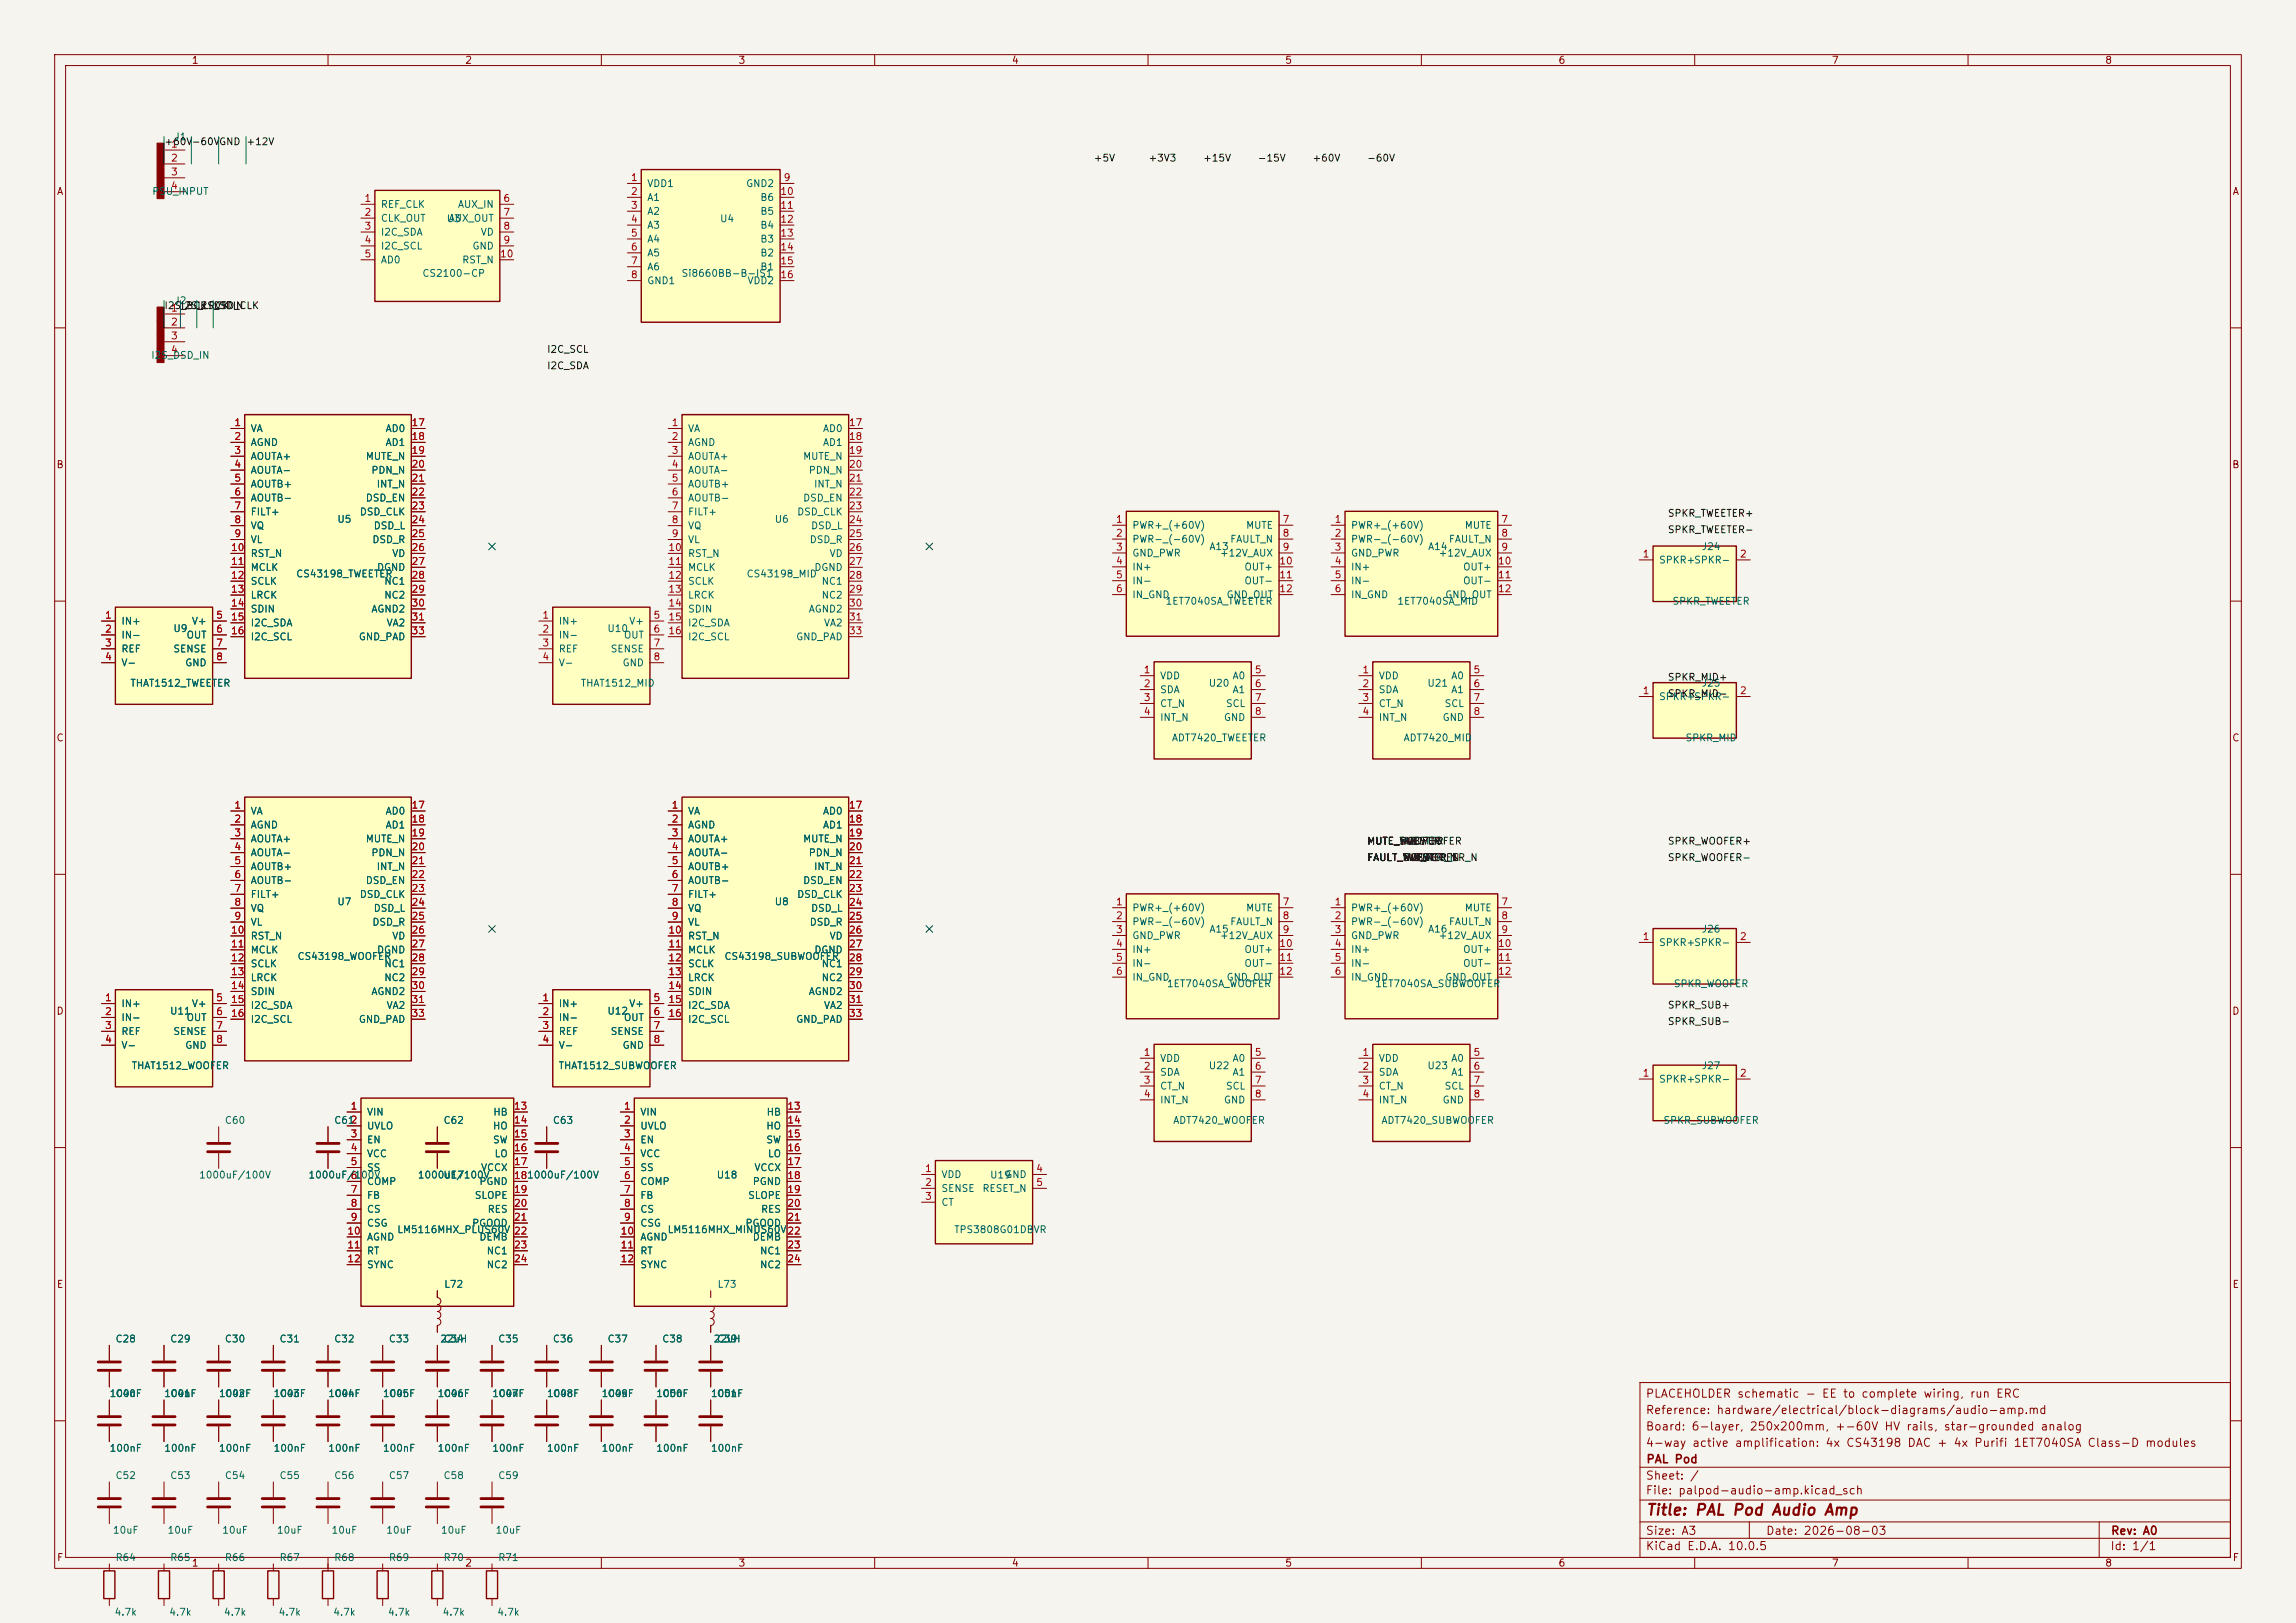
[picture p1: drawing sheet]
<svg xmlns="http://www.w3.org/2000/svg" width="420mm" height="297mm" viewBox="0 0 420 297" stroke-linecap="round" stroke-linejoin="round" font-family="sans-serif">
<defs><g id="words">
<text font-size="2" fill="#840000" x="301" y="277.8">Title: PAL Pod Audio Amp</text>
<g font-size="1.5" fill="#840000">
<text x="300.9" y="256.1">PLACEHOLDER schematic - EE to complete wiring, run ERC</text>
<text x="300.9" y="262.1">Board: 6-layer, 250x200mm, +-60V HV rails, star-grounded analog</text>
<text x="300.9" y="259.1">Reference: hardware/electrical/block-diagrams/audio-amp.md</text>
<text x="300.9" y="265.1">4-way active amplification: 4x CS43198 DAC + 4x Purifi 1ET7040SA Class-D modules</text>
<text x="301" y="268.1">PAL Pod</text>
<text x="300.9" y="273.8">File: palpod-audio-amp.kicad_sch</text>
<text x="300.9" y="271.1">Sheet: /</text>
<text x="300.9" y="281.2">Size: A3</text>
<text x="322.9" y="281.2">Date: 2026-08-03</text>
<text x="386" y="281.2">Rev: A0</text>
<text x="300.9" y="284">KiCad E.D.A. 10.0.5</text>
<text x="385.9" y="284">Id: 1/1</text>
</g>
<g font-size="1.3" fill="#840000">
<text x="35" y="12">1</text>
<text x="85" y="12">2</text>
<text x="135" y="12">3</text>
<text x="185" y="12">4</text>
<text x="235" y="12">5</text>
<text x="285" y="12">6</text>
<text x="335" y="12">7</text>
<text x="385" y="12">8</text>
<text x="10.3" y="36">A</text>
<text x="408.3" y="36">A</text>
<text x="10.2" y="86">B</text>
<text x="408.2" y="86">B</text>
<text x="10.2" y="136">C</text>
<text x="408.2" y="136">C</text>
<text x="10.2" y="186">D</text>
<text x="408.2" y="186">D</text>
<text x="10.3" y="236">E</text>
<text x="408.3" y="236">E</text>
<text x="10.3" y="286">F</text>
<text x="35" y="287">1</text>
<text x="85" y="287">2</text>
<text x="135" y="287">3</text>
<text x="185" y="287">4</text>
<text x="235" y="287">5</text>
<text x="285" y="287">6</text>
<text x="335" y="287">7</text>
<text x="385" y="287">8</text>
<text x="408.3" y="286">F</text>
</g>
<g font-size="1.3" fill="#0f0f0f">
<text x="30" y="26.9">+60V-60VGND</text>
<text x="45" y="26.9">+12V</text>
<text x="200" y="29.9">+5V</text>
<text x="210" y="29.9">+3V3</text>
<text x="220" y="29.9">+15V</text>
<text x="230" y="29.9">-15V</text>
<text x="240" y="29.9">+60V</text>
<text x="250" y="29.9">-60V</text>
<text x="30" y="56.9">I2S_BCK</text>
<text x="33" y="56.9">I2S_LRCK</text>
<text x="36" y="56.9">I2S_SDIN</text>
<text x="39" y="56.9">DSD_CLK</text>
<text x="100" y="64.9">I2C_SCL</text>
<text x="100" y="67.9">I2C_SDA</text>
<text x="305" y="94.9">SPKR_TWEETER+</text>
<text x="305" y="97.9">SPKR_TWEETER-</text>
<text x="305" y="124.9">SPKR_MID+</text>
<text x="305" y="127.9">SPKR_MID-</text>
<text x="250" y="154.9">MUTE_TWEETER</text>
<text x="250" y="154.9">MUTE_WOOFER</text>
<text x="250" y="154.9">MUTE_SUBWOOFER</text>
<text x="250" y="154.9">MUTE_MID</text>
<text x="305" y="154.9">SPKR_WOOFER+</text>
<text x="250" y="157.9">FAULT_MID_N</text>
<text x="250" y="157.9">FAULT_WOOFER_N</text>
<text x="250" y="157.9">FAULT_SUBWOOFER_N</text>
<text x="250" y="157.9">FAULT_TWEETER_N</text>
<text x="305" y="157.9">SPKR_WOOFER-</text>
<text x="305" y="184.9">SPKR_SUB+</text>
<text x="305" y="187.9">SPKR_SUB-</text>
</g>
<g font-size="1.3" fill="#a90000">
<text x="31.2" y="27.3">1</text>
<text x="31.2" y="29.9">2</text>
<text x="31.2" y="32.4">3</text>
<text x="31.2" y="34.9">4</text>
<text x="115.3" y="33.4">1</text>
<text x="115.3" y="36">2</text>
<text x="142.6" y="36">10</text>
<text x="143.2" y="33.4">9</text>
<text x="66.6" y="37.2">1</text>
<text x="66.6" y="39.8">2</text>
<text x="92" y="37.2">6</text>
<text x="92" y="39.8">7</text>
<text x="115.3" y="38.5">3</text>
<text x="115.3" y="41.1">4</text>
<text x="142.6" y="38.5">11</text>
<text x="142.6" y="41.1">12</text>
<text x="66.6" y="42.3">3</text>
<text x="66.6" y="44.9">4</text>
<text x="66.6" y="47.4">5</text>
<text x="91.4" y="47.4">10</text>
<text x="92" y="42.3">8</text>
<text x="92" y="44.9">9</text>
<text x="115.3" y="43.6">5</text>
<text x="115.3" y="46.1">6</text>
<text x="142.6" y="43.6">13</text>
<text x="142.6" y="46.1">14</text>
<text x="115.3" y="48.7">7</text>
<text x="115.3" y="51.2">8</text>
<text x="142.6" y="48.7">15</text>
<text x="142.6" y="51.2">16</text>
<text x="31.2" y="57.3">1</text>
<text x="31.2" y="59.9">2</text>
<text x="31.2" y="62.4">3</text>
<text x="31.2" y="64.9">4</text>
<text x="42.8" y="78.3">1</text>
<text x="42.8" y="80.8">2</text>
<text x="42.8" y="83.4">3</text>
<text x="75.2" y="78.3">17</text>
<text x="75.2" y="80.8">18</text>
<text x="75.2" y="83.4">19</text>
<text x="122.8" y="78.3">1</text>
<text x="122.8" y="80.8">2</text>
<text x="122.8" y="83.4">3</text>
<text x="155.2" y="78.3">17</text>
<text x="155.2" y="80.8">18</text>
<text x="155.2" y="83.4">19</text>
<text x="42.8" y="85.9">4</text>
<text x="42.8" y="88.4">5</text>
<text x="75.2" y="85.9">20</text>
<text x="75.2" y="88.4">21</text>
<text x="122.8" y="85.9">4</text>
<text x="122.8" y="88.4">5</text>
<text x="155.2" y="85.9">20</text>
<text x="155.2" y="88.4">21</text>
<text x="42.8" y="91">6</text>
<text x="42.8" y="93.5">7</text>
<text x="75.2" y="91">22</text>
<text x="75.2" y="93.5">23</text>
<text x="122.8" y="91">6</text>
<text x="122.8" y="93.5">7</text>
<text x="155.2" y="91">22</text>
<text x="155.2" y="93.5">23</text>
<text x="204" y="96">1</text>
<text x="234.5" y="96">7</text>
<text x="244" y="96">1</text>
<text x="274.5" y="96">7</text>
<text x="42.2" y="101.1">10</text>
<text x="42.8" y="96.1">8</text>
<text x="42.8" y="98.6">9</text>
<text x="75.2" y="96.1">24</text>
<text x="75.2" y="98.6">25</text>
<text x="75.2" y="101.1">26</text>
<text x="122.2" y="101.1">10</text>
<text x="122.8" y="96.1">8</text>
<text x="122.8" y="98.6">9</text>
<text x="155.2" y="96.1">24</text>
<text x="155.2" y="98.6">25</text>
<text x="155.2" y="101.1">26</text>
<text x="204" y="98.5">2</text>
<text x="204" y="101.1">3</text>
<text x="234.5" y="98.5">8</text>
<text x="234.5" y="101.1">9</text>
<text x="244" y="98.5">2</text>
<text x="244" y="101.1">3</text>
<text x="274.5" y="98.5">8</text>
<text x="274.5" y="101.1">9</text>
<text x="42.2" y="103.7">11</text>
<text x="42.2" y="106.2">12</text>
<text x="75.2" y="103.7">27</text>
<text x="75.2" y="106.2">28</text>
<text x="122.2" y="103.7">11</text>
<text x="122.2" y="106.2">12</text>
<text x="155.2" y="103.7">27</text>
<text x="155.2" y="106.2">28</text>
<text x="204" y="103.6">4</text>
<text x="204" y="106.1">5</text>
<text x="233.9" y="103.6">10</text>
<text x="233.9" y="106.1">11</text>
<text x="244" y="103.6">4</text>
<text x="244" y="106.1">5</text>
<text x="273.9" y="103.6">10</text>
<text x="273.9" y="106.1">11</text>
<text x="300.4" y="102.3">1</text>
<text x="318.2" y="102.3">2</text>
<text x="19.1" y="113.5">1</text>
<text x="39.4" y="113.5">5</text>
<text x="42.2" y="108.8">13</text>
<text x="42.2" y="111.3">14</text>
<text x="42.2" y="113.8">15</text>
<text x="75.2" y="108.8">29</text>
<text x="75.2" y="111.3">30</text>
<text x="75.2" y="113.8">31</text>
<text x="99.1" y="113.5">1</text>
<text x="119.4" y="113.5">5</text>
<text x="122.2" y="108.8">13</text>
<text x="122.2" y="111.3">14</text>
<text x="122.2" y="113.8">15</text>
<text x="155.2" y="108.8">29</text>
<text x="155.2" y="111.3">30</text>
<text x="155.2" y="113.8">31</text>
<text x="204" y="108.7">6</text>
<text x="233.9" y="108.7">12</text>
<text x="244" y="108.7">6</text>
<text x="273.9" y="108.7">12</text>
<text x="19.1" y="116.1">2</text>
<text x="19.1" y="118.6">3</text>
<text x="39.4" y="116.1">6</text>
<text x="39.4" y="118.6">7</text>
<text x="42.2" y="116.4">16</text>
<text x="75.2" y="116.4">33</text>
<text x="99.1" y="116.1">2</text>
<text x="99.1" y="118.6">3</text>
<text x="119.4" y="116.1">6</text>
<text x="119.4" y="118.6">7</text>
<text x="122.2" y="116.4">16</text>
<text x="155.2" y="116.4">33</text>
<text x="19.1" y="121.1">4</text>
<text x="39.4" y="121.1">8</text>
<text x="99.1" y="121.1">4</text>
<text x="119.4" y="121.1">8</text>
<text x="209.1" y="123.5">1</text>
<text x="229.4" y="123.5">5</text>
<text x="249.1" y="123.5">1</text>
<text x="269.4" y="123.5">5</text>
<text x="209.1" y="126.1">2</text>
<text x="209.1" y="128.6">3</text>
<text x="209.1" y="131.1">4</text>
<text x="229.4" y="126.1">6</text>
<text x="229.4" y="128.6">7</text>
<text x="229.4" y="131.1">8</text>
<text x="249.1" y="126.1">2</text>
<text x="249.1" y="128.6">3</text>
<text x="249.1" y="131.1">4</text>
<text x="269.4" y="126.1">6</text>
<text x="269.4" y="128.6">7</text>
<text x="269.4" y="131.1">8</text>
<text x="300.4" y="127.3">1</text>
<text x="318.2" y="127.3">2</text>
<text x="42.8" y="148.3">1</text>
<text x="75.2" y="148.3">17</text>
<text x="122.8" y="148.3">1</text>
<text x="155.2" y="148.3">17</text>
<text x="42.8" y="150.8">2</text>
<text x="42.8" y="153.4">3</text>
<text x="42.8" y="155.9">4</text>
<text x="75.2" y="150.8">18</text>
<text x="75.2" y="153.4">19</text>
<text x="75.2" y="155.9">20</text>
<text x="122.8" y="150.8">2</text>
<text x="122.8" y="153.4">3</text>
<text x="122.8" y="155.9">4</text>
<text x="155.2" y="150.8">18</text>
<text x="155.2" y="153.4">19</text>
<text x="155.2" y="155.9">20</text>
<text x="42.8" y="158.4">5</text>
<text x="42.8" y="161">6</text>
<text x="75.2" y="158.4">21</text>
<text x="75.2" y="161">22</text>
<text x="122.8" y="158.4">5</text>
<text x="122.8" y="161">6</text>
<text x="155.2" y="158.4">21</text>
<text x="155.2" y="161">22</text>
<text x="42.8" y="163.5">7</text>
<text x="42.8" y="166.1">8</text>
<text x="75.2" y="163.5">23</text>
<text x="75.2" y="166.1">24</text>
<text x="122.8" y="163.5">7</text>
<text x="122.8" y="166.1">8</text>
<text x="155.2" y="163.5">23</text>
<text x="155.2" y="166.1">24</text>
<text x="204" y="166">1</text>
<text x="234.5" y="166">7</text>
<text x="244" y="166">1</text>
<text x="274.5" y="166">7</text>
<text x="42.2" y="171.1">10</text>
<text x="42.2" y="173.7">11</text>
<text x="42.8" y="168.6">9</text>
<text x="75.2" y="168.6">25</text>
<text x="75.2" y="171.1">26</text>
<text x="75.2" y="173.7">27</text>
<text x="122.2" y="171.1">10</text>
<text x="122.2" y="173.7">11</text>
<text x="122.8" y="168.6">9</text>
<text x="155.2" y="168.6">25</text>
<text x="155.2" y="171.1">26</text>
<text x="155.2" y="173.7">27</text>
<text x="204" y="168.5">2</text>
<text x="204" y="171.1">3</text>
<text x="204" y="173.6">4</text>
<text x="233.9" y="173.6">10</text>
<text x="234.5" y="168.5">8</text>
<text x="234.5" y="171.1">9</text>
<text x="244" y="168.5">2</text>
<text x="244" y="171.1">3</text>
<text x="244" y="173.6">4</text>
<text x="273.9" y="173.6">10</text>
<text x="274.5" y="168.5">8</text>
<text x="274.5" y="171.1">9</text>
<text x="300.4" y="172.3">1</text>
<text x="318.2" y="172.3">2</text>
<text x="42.2" y="176.2">12</text>
<text x="42.2" y="178.8">13</text>
<text x="75.2" y="176.2">28</text>
<text x="75.2" y="178.8">29</text>
<text x="122.2" y="176.2">12</text>
<text x="122.2" y="178.8">13</text>
<text x="155.2" y="176.2">28</text>
<text x="155.2" y="178.8">29</text>
<text x="204" y="176.1">5</text>
<text x="204" y="178.7">6</text>
<text x="233.9" y="176.1">11</text>
<text x="233.9" y="178.7">12</text>
<text x="244" y="176.1">5</text>
<text x="244" y="178.7">6</text>
<text x="273.9" y="176.1">11</text>
<text x="273.9" y="178.7">12</text>
<text x="19.1" y="183.5">1</text>
<text x="39.4" y="183.5">5</text>
<text x="42.2" y="181.3">14</text>
<text x="42.2" y="183.8">15</text>
<text x="75.2" y="181.3">30</text>
<text x="75.2" y="183.8">31</text>
<text x="99.1" y="183.5">1</text>
<text x="119.4" y="183.5">5</text>
<text x="122.2" y="181.3">14</text>
<text x="122.2" y="183.8">15</text>
<text x="155.2" y="181.3">30</text>
<text x="155.2" y="183.8">31</text>
<text x="19.1" y="186.1">2</text>
<text x="19.1" y="188.6">3</text>
<text x="19.1" y="191.1">4</text>
<text x="39.4" y="186.1">6</text>
<text x="39.4" y="188.6">7</text>
<text x="39.4" y="191.1">8</text>
<text x="42.2" y="186.4">16</text>
<text x="75.2" y="186.4">33</text>
<text x="99.1" y="186.1">2</text>
<text x="99.1" y="188.6">3</text>
<text x="99.1" y="191.1">4</text>
<text x="119.4" y="186.1">6</text>
<text x="119.4" y="188.6">7</text>
<text x="119.4" y="191.1">8</text>
<text x="122.2" y="186.4">16</text>
<text x="155.2" y="186.4">33</text>
<text x="209.1" y="193.5">1</text>
<text x="209.1" y="196.1">2</text>
<text x="229.4" y="193.5">5</text>
<text x="229.4" y="196.1">6</text>
<text x="249.1" y="193.5">1</text>
<text x="249.1" y="196.1">2</text>
<text x="269.4" y="193.5">5</text>
<text x="269.4" y="196.1">6</text>
<text x="300.4" y="197.3">1</text>
<text x="318.2" y="197.3">2</text>
<text x="64" y="203.4">1</text>
<text x="93.9" y="203.4">13</text>
<text x="114" y="203.4">1</text>
<text x="143.9" y="203.4">13</text>
<text x="209.1" y="198.6">3</text>
<text x="209.1" y="201.1">4</text>
<text x="229.4" y="198.6">7</text>
<text x="229.4" y="201.1">8</text>
<text x="249.1" y="198.6">3</text>
<text x="249.1" y="201.1">4</text>
<text x="269.4" y="198.6">7</text>
<text x="269.4" y="201.1">8</text>
<text x="64" y="205.9">2</text>
<text x="64" y="208.4">3</text>
<text x="93.9" y="205.9">14</text>
<text x="93.9" y="208.4">15</text>
<text x="114" y="205.9">2</text>
<text x="114" y="208.4">3</text>
<text x="143.9" y="205.9">14</text>
<text x="143.9" y="208.4">15</text>
<text x="64" y="211">4</text>
<text x="64" y="213.5">5</text>
<text x="93.9" y="211">16</text>
<text x="93.9" y="213.5">17</text>
<text x="114" y="211">4</text>
<text x="114" y="213.5">5</text>
<text x="143.9" y="211">16</text>
<text x="143.9" y="213.5">17</text>
<text x="169.1" y="214.8">1</text>
<text x="189.4" y="214.8">4</text>
<text x="64" y="216.1">6</text>
<text x="64" y="218.6">7</text>
<text x="64" y="221.1">8</text>
<text x="93.9" y="216.1">181000uF/100V</text>
<text x="93.9" y="218.6">19</text>
<text x="93.9" y="221.1">20</text>
<text x="114" y="216.1">6</text>
<text x="114" y="218.6">7</text>
<text x="114" y="221.1">8</text>
<text x="143.9" y="216.1">18</text>
<text x="143.9" y="218.6">19</text>
<text x="143.9" y="221.1">20</text>
<text x="169.1" y="217.3">2</text>
<text x="169.1" y="219.9">3</text>
<text x="189.4" y="217.3">5</text>
<text x="63.4" y="226.2">10</text>
<text x="64" y="223.7">9</text>
<text x="93.9" y="223.7">21</text>
<text x="113.4" y="226.2">10</text>
<text x="114" y="223.7">9</text>
<text x="143.9" y="223.7">21</text>
<text x="63.4" y="228.8">11</text>
<text x="63.4" y="231.3">12</text>
<text x="93.9" y="228.8">23</text>
<text x="93.9" y="231.3">24</text>
<text x="113.4" y="228.8">11</text>
<text x="113.4" y="231.3">12</text>
<text x="143.9" y="228.8">23</text>
<text x="143.9" y="231.3">24</text>
</g>
<g font-size="1.3" fill="#006464">
<text x="31.8" y="26">J1</text>
<text x="27.7" y="36">PSU_INPUT</text>
<text x="118.3" y="34.5">VDD1</text>
<text x="136.4" y="34.5">GND2</text>
<text x="69.6" y="38.3">REF_CLK</text>
<text x="69.6" y="40.9">CLK_OUT</text>
<text x="81.6" y="41">U3</text>
<text x="82" y="40.9">AUX_OUT</text>
<text x="83.7" y="38.3">AUX_IN</text>
<text x="118.3" y="37.1">A1</text>
<text x="118.3" y="39.6">A2</text>
<text x="131.6" y="41">U4</text>
<text x="139" y="37.1">B6</text>
<text x="139" y="39.6">B5</text>
<text x="69.6" y="43.4">I2C_SDA</text>
<text x="69.6" y="46">I2C_SCL</text>
<text x="86.3" y="46">GND</text>
<text x="87.8" y="43.4">VD</text>
<text x="118.3" y="42.2">A3</text>
<text x="118.3" y="44.7">A4</text>
<text x="118.3" y="47.2">A5</text>
<text x="139" y="42.2">B4</text>
<text x="139" y="44.7">B3</text>
<text x="139" y="47.2">B2</text>
<text x="69.6" y="48.5">AD0</text>
<text x="77.2" y="51">CS2100-CP</text>
<text x="84.4" y="48.5">RST_N</text>
<text x="118.3" y="49.8">A6</text>
<text x="118.3" y="52.3">GND1</text>
<text x="124.6" y="51">Si8660BB-B-IS1</text>
<text x="136.6" y="52.3">VDD2</text>
<text x="139" y="49.8">B1</text>
<text x="31.8" y="56">J2</text>
<text x="27.6" y="66">I2S_DSD_IN</text>
<text x="45.7" y="79.4">VA</text>
<text x="45.7" y="81.9">AGND</text>
<text x="70.4" y="79.4">AD0</text>
<text x="70.4" y="81.9">AD1</text>
<text x="125.7" y="79.4">VA</text>
<text x="125.7" y="81.9">AGND</text>
<text x="150.4" y="79.4">AD0</text>
<text x="150.4" y="81.9">AD1</text>
<text x="45.7" y="84.5">AOUTA+</text>
<text x="45.7" y="87">AOUTA-</text>
<text x="45.7" y="89.5">AOUTB+</text>
<text x="66.8" y="84.5">MUTE_N</text>
<text x="67.8" y="87">PDN_N</text>
<text x="68.8" y="89.5">INT_N</text>
<text x="125.7" y="84.5">AOUTA+</text>
<text x="125.7" y="87">AOUTA-</text>
<text x="125.7" y="89.5">AOUTB+</text>
<text x="146.8" y="84.5">MUTE_N</text>
<text x="147.8" y="87">PDN_N</text>
<text x="148.8" y="89.5">INT_N</text>
<text x="45.7" y="92.1">AOUTB-</text>
<text x="45.7" y="94.6">FILT+</text>
<text x="61.6" y="96">U5</text>
<text x="65.7" y="94.6">DSD_CLK</text>
<text x="66.8" y="92.1">DSD_EN</text>
<text x="125.7" y="92.1">AOUTB-</text>
<text x="125.7" y="94.6">FILT+</text>
<text x="141.6" y="96">U6</text>
<text x="145.7" y="94.6">DSD_CLK</text>
<text x="146.8" y="92.1">DSD_EN</text>
<text x="45.7" y="97.2">VQ</text>
<text x="45.7" y="99.7">VL</text>
<text x="68" y="99.7">DSD_R</text>
<text x="68.3" y="97.2">DSD_L</text>
<text x="125.7" y="97.2">VQ</text>
<text x="125.7" y="99.7">VL</text>
<text x="148" y="99.7">DSD_R</text>
<text x="148.3" y="97.2">DSD_L</text>
<text x="207" y="97.1">PWR+_(+60V)</text>
<text x="207" y="99.6">PWR-_(-60V)</text>
<text x="221.1" y="101">A13</text>
<text x="224.9" y="99.6">FAULT_N</text>
<text x="227.8" y="97.1">MUTE</text>
<text x="247" y="97.1">PWR+_(+60V)</text>
<text x="247" y="99.6">PWR-_(-60V)</text>
<text x="261.1" y="101">A14</text>
<text x="264.9" y="99.6">FAULT_N</text>
<text x="267.8" y="97.1">MUTE</text>
<text x="311.2" y="101">J24</text>
<text x="45.7" y="102.2">RST_N</text>
<text x="45.7" y="104.8">MCLK</text>
<text x="45.7" y="107.3">SCLK</text>
<text x="54.1" y="106">CS43198_TWEETER</text>
<text x="68.9" y="104.8">DGND</text>
<text x="70.2" y="107.3">NC1</text>
<text x="71.6" y="102.2">VD</text>
<text x="125.7" y="102.2">RST_N</text>
<text x="125.7" y="104.8">MCLK</text>
<text x="125.7" y="107.3">SCLK</text>
<text x="136.5" y="106">CS43198_MID</text>
<text x="148.9" y="104.8">DGND</text>
<text x="150.2" y="107.3">NC1</text>
<text x="151.6" y="102.2">VD</text>
<text x="207" y="102.2">GND_PWR</text>
<text x="207" y="104.7">IN+</text>
<text x="207" y="107.2">IN-</text>
<text x="223.1" y="102.2">+12V_AUX</text>
<text x="227.5" y="104.7">OUT+</text>
<text x="227.5" y="107.2">OUT-</text>
<text x="247" y="102.2">GND_PWR</text>
<text x="247" y="104.7">IN+</text>
<text x="247" y="107.2">IN-</text>
<text x="263.1" y="102.2">+12V_AUX</text>
<text x="267.5" y="104.7">OUT+</text>
<text x="267.5" y="107.2">OUT-</text>
<text x="303.4" y="103.4">SPKR+SPKR-</text>
<text x="45.7" y="109.9">LRCK</text>
<text x="45.7" y="112.4">SDIN</text>
<text x="67.8" y="112.4">AGND2</text>
<text x="70.2" y="109.9">NC2</text>
<text x="125.7" y="109.9">LRCK</text>
<text x="125.7" y="112.4">SDIN</text>
<text x="147.8" y="112.4">AGND2</text>
<text x="150.2" y="109.9">NC2</text>
<text x="207" y="109.8">IN_GND</text>
<text x="213.1" y="111">1ET7040SA_TWEETER</text>
<text x="224.3" y="109.8">GND_OUT</text>
<text x="247" y="109.8">IN_GND</text>
<text x="255.5" y="111">1ET7040SA_MID</text>
<text x="264.3" y="109.8">GND_OUT</text>
<text x="305.8" y="111">SPKR_TWEETER</text>
<text x="22.1" y="114.6">IN+</text>
<text x="22.1" y="117.2">IN-</text>
<text x="22.1" y="119.7">REF</text>
<text x="31.6" y="119.7">SENSE</text>
<text x="31.6" y="116">U9</text>
<text x="34" y="117.2">OUT</text>
<text x="35" y="114.6">V+</text>
<text x="45.7" y="114.9">I2C_SDA</text>
<text x="45.7" y="117.5">I2C_SCL</text>
<text x="65.5" y="117.5">GND_PAD</text>
<text x="70.6" y="114.9">VA2</text>
<text x="102.1" y="114.6">IN+</text>
<text x="102.1" y="117.2">IN-</text>
<text x="102.1" y="119.7">REF</text>
<text x="111" y="116">U10</text>
<text x="111.6" y="119.7">SENSE</text>
<text x="114" y="117.2">OUT</text>
<text x="115" y="114.6">V+</text>
<text x="125.7" y="114.9">I2C_SDA</text>
<text x="125.7" y="117.5">I2C_SCL</text>
<text x="145.5" y="117.5">GND_PAD</text>
<text x="150.6" y="114.9">VA2</text>
<text x="22.1" y="122.2">V-</text>
<text x="23.7" y="126">THAT1512_TWEETER</text>
<text x="33.8" y="122.2">GND</text>
<text x="102.1" y="122.2">V-</text>
<text x="106.1" y="126">THAT1512_MID</text>
<text x="113.8" y="122.2">GND</text>
<text x="212.1" y="124.6">VDD</text>
<text x="221" y="126">U20</text>
<text x="225.3" y="124.6">A0</text>
<text x="252.1" y="124.6">VDD</text>
<text x="261" y="126">U21</text>
<text x="265.3" y="124.6">A0</text>
<text x="311.2" y="126">J25</text>
<text x="212.1" y="127.2">SDA</text>
<text x="212.1" y="129.7">CT_N</text>
<text x="224.1" y="129.7">SCL</text>
<text x="225.3" y="127.2">A1</text>
<text x="252.1" y="127.2">SDA</text>
<text x="252.1" y="129.7">CT_N</text>
<text x="264.1" y="129.7">SCL</text>
<text x="265.3" y="127.2">A1</text>
<text x="303.4" y="128.4">SPKR+SPKR-</text>
<text x="212.1" y="132.2">INT_N</text>
<text x="214.3" y="136">ADT7420_TWEETER</text>
<text x="223.8" y="132.2">GND</text>
<text x="252.1" y="132.2">INT_N</text>
<text x="256.6" y="136">ADT7420_MID</text>
<text x="263.8" y="132.2">GND</text>
<text x="308.2" y="136">SPKR_MID</text>
<text x="45.7" y="149.4">VA</text>
<text x="70.4" y="149.4">AD0</text>
<text x="125.7" y="149.4">VA</text>
<text x="150.4" y="149.4">AD0</text>
<text x="45.7" y="151.9">AGND</text>
<text x="45.7" y="154.5">AOUTA+</text>
<text x="66.8" y="154.5">MUTE_N</text>
<text x="70.4" y="151.9">AD1</text>
<text x="125.7" y="151.9">AGND</text>
<text x="125.7" y="154.5">AOUTA+</text>
<text x="146.8" y="154.5">MUTE_N</text>
<text x="150.4" y="151.9">AD1</text>
<text x="45.7" y="157">AOUTA-</text>
<text x="45.7" y="159.5">AOUTB+</text>
<text x="67.8" y="157">PDN_N</text>
<text x="68.8" y="159.5">INT_N</text>
<text x="125.7" y="157">AOUTA-</text>
<text x="125.7" y="159.5">AOUTB+</text>
<text x="147.8" y="157">PDN_N</text>
<text x="148.8" y="159.5">INT_N</text>
<text x="45.7" y="162.1">AOUTB-</text>
<text x="45.7" y="164.6">FILT+</text>
<text x="45.7" y="167.2">VQ</text>
<text x="61.6" y="166">U7</text>
<text x="65.7" y="164.6">DSD_CLK</text>
<text x="66.8" y="162.1">DSD_EN</text>
<text x="68.3" y="167.2">DSD_L</text>
<text x="125.7" y="162.1">AOUTB-</text>
<text x="125.7" y="164.6">FILT+</text>
<text x="125.7" y="167.2">VQ</text>
<text x="141.6" y="166">U8</text>
<text x="145.7" y="164.6">DSD_CLK</text>
<text x="146.8" y="162.1">DSD_EN</text>
<text x="148.3" y="167.2">DSD_L</text>
<text x="207" y="167.1">PWR+_(+60V)</text>
<text x="227.8" y="167.1">MUTE</text>
<text x="247" y="167.1">PWR+_(+60V)</text>
<text x="267.8" y="167.1">MUTE</text>
<text x="45.7" y="169.7">VL</text>
<text x="45.7" y="172.2">RST_N</text>
<text x="68" y="169.7">DSD_R</text>
<text x="71.6" y="172.2">VD</text>
<text x="125.7" y="169.7">VL</text>
<text x="125.7" y="172.2">RST_N</text>
<text x="148" y="169.7">DSD_R</text>
<text x="151.6" y="172.2">VD</text>
<text x="207" y="169.6">PWR-_(-60V)</text>
<text x="207" y="172.2">GND_PWR</text>
<text x="221.1" y="171">A15</text>
<text x="223.1" y="172.2">+12V_AUX</text>
<text x="224.9" y="169.6">FAULT_N</text>
<text x="247" y="169.6">PWR-_(-60V)</text>
<text x="247" y="172.2">GND_PWR</text>
<text x="261.1" y="171">A16</text>
<text x="263.1" y="172.2">+12V_AUX</text>
<text x="264.9" y="169.6">FAULT_N</text>
<text x="303.4" y="173.4">SPKR+SPKR-</text>
<text x="311.2" y="171">J26</text>
<text x="45.7" y="174.8">MCLK</text>
<text x="45.7" y="177.3">SCLK</text>
<text x="45.7" y="179.9">LRCK</text>
<text x="54.3" y="176">CS43198_WOOFER</text>
<text x="68.9" y="174.8">DGND</text>
<text x="70.2" y="177.3">NC1</text>
<text x="70.2" y="179.9">NC2</text>
<text x="125.7" y="174.8">MCLK</text>
<text x="125.7" y="177.3">SCLK</text>
<text x="125.7" y="179.9">LRCK</text>
<text x="132.4" y="176">CS43198_SUBWOOFER</text>
<text x="148.9" y="174.8">DGND</text>
<text x="150.2" y="177.3">NC1</text>
<text x="150.2" y="179.9">NC2</text>
<text x="207" y="174.7">IN+</text>
<text x="207" y="177.2">IN-</text>
<text x="207" y="179.8">IN_GND</text>
<text x="224.3" y="179.8">GND_OUT</text>
<text x="227.5" y="174.7">OUT+</text>
<text x="227.5" y="177.2">OUT-</text>
<text x="247" y="174.7">IN+</text>
<text x="247" y="177.2">IN-</text>
<text x="247" y="179.8">IN_GND</text>
<text x="264.3" y="179.8">GND_OUT</text>
<text x="267.5" y="174.7">OUT+</text>
<text x="267.5" y="177.2">OUT-</text>
<text x="22.1" y="184.6">IN+</text>
<text x="31" y="186">U11</text>
<text x="35" y="184.6">V+</text>
<text x="45.7" y="182.4">SDIN</text>
<text x="45.7" y="184.9">I2C_SDA</text>
<text x="67.8" y="182.4">AGND2</text>
<text x="70.6" y="184.9">VA2</text>
<text x="102.1" y="184.6">IN+</text>
<text x="111" y="186">U12</text>
<text x="115" y="184.6">V+</text>
<text x="125.7" y="182.4">SDIN</text>
<text x="125.7" y="184.9">I2C_SDA</text>
<text x="147.8" y="182.4">AGND2</text>
<text x="150.6" y="184.9">VA2</text>
<text x="213.3" y="181">1ET7040SA_WOOFER</text>
<text x="251.4" y="181">1ET7040SA_SUBWOOFER</text>
<text x="306.1" y="181">SPKR_WOOFER</text>
<text x="22.1" y="187.2">IN-</text>
<text x="22.1" y="189.7">REF</text>
<text x="31.6" y="189.7">SENSE</text>
<text x="34" y="187.2">OUT</text>
<text x="45.7" y="187.5">I2C_SCL</text>
<text x="65.5" y="187.5">GND_PAD</text>
<text x="102.1" y="187.2">IN-</text>
<text x="102.1" y="189.7">REF</text>
<text x="111.6" y="189.7">SENSE</text>
<text x="114" y="187.2">OUT</text>
<text x="125.7" y="187.5">I2C_SCL</text>
<text x="145.5" y="187.5">GND_PAD</text>
<text x="22.1" y="192.2">V-</text>
<text x="24" y="196">THAT1512_WOOFER</text>
<text x="33.8" y="192.2">GND</text>
<text x="102.1" y="196">THAT1512_SUBWOOFER</text>
<text x="102.1" y="192.2">V-</text>
<text x="113.8" y="192.2">GND</text>
<text x="212.1" y="194.6">VDD</text>
<text x="212.1" y="197.2">SDA</text>
<text x="221" y="196">U22</text>
<text x="225.3" y="194.6">A0</text>
<text x="225.3" y="197.2">A1</text>
<text x="252.1" y="194.6">VDD</text>
<text x="252.1" y="197.2">SDA</text>
<text x="261" y="196">U23</text>
<text x="265.3" y="194.6">A0</text>
<text x="265.3" y="197.2">A1</text>
<text x="311.2" y="196">J27</text>
<text x="212.1" y="199.7">CT_N</text>
<text x="212.1" y="202.2">INT_N</text>
<text x="223.8" y="202.2">GND</text>
<text x="224.1" y="199.7">SCL</text>
<text x="252.1" y="199.7">CT_N</text>
<text x="252.1" y="202.2">INT_N</text>
<text x="263.8" y="202.2">GND</text>
<text x="264.1" y="199.7">SCL</text>
<text x="303.4" y="198.4">SPKR+SPKR-</text>
<text x="41" y="206">C60</text>
<text x="61" y="206">C61</text>
<text x="67" y="204.5">VIN</text>
<text x="67" y="207">UVLO</text>
<text x="67" y="209.5">EN</text>
<text x="81" y="206">C62</text>
<text x="90.1" y="207">HO</text>
<text x="90.1" y="209.5">SW</text>
<text x="90.1" y="204.5">HB</text>
<text x="101" y="206">C63</text>
<text x="117" y="204.5">VIN</text>
<text x="117" y="207">UVLO</text>
<text x="117" y="209.5">EN</text>
<text x="140.1" y="207">HO</text>
<text x="140.1" y="209.5">SW</text>
<text x="140.1" y="204.5">HB</text>
<text x="214.5" y="206">ADT7420_WOOFER</text>
<text x="252.6" y="206">ADT7420_SUBWOOFER</text>
<text x="304.2" y="206">SPKR_SUBWOOFER</text>
<text x="36.3" y="216">1000uF/100V</text>
<text x="56.3" y="216">1000uF/100V</text>
<text x="67" y="212.1">VCC</text>
<text x="67" y="214.6">SS</text>
<text x="76.3" y="216">1000uF/100V</text>
<text x="81" y="216">U17</text>
<text x="87.9" y="214.6">VCCX</text>
<text x="90.4" y="212.1">LO</text>
<text x="117" y="212.1">VCC</text>
<text x="117" y="214.6">SS</text>
<text x="131" y="216">U18</text>
<text x="137.9" y="214.6">VCCX</text>
<text x="140.4" y="212.1">LO</text>
<text x="172.1" y="215.9">VDD</text>
<text x="181" y="216">U19</text>
<text x="183.8" y="215.9">GND</text>
<text x="67" y="217.2">COMP</text>
<text x="67" y="219.7">FB</text>
<text x="86.7" y="219.7">SLOPE</text>
<text x="87.6" y="217.2">PGND</text>
<text x="117" y="217.2">COMP</text>
<text x="117" y="219.7">FB</text>
<text x="136.7" y="219.7">SLOPE</text>
<text x="137.6" y="217.2">PGND</text>
<text x="172.1" y="218.4">SENSE</text>
<text x="172.1" y="221">CT</text>
<text x="179.6" y="218.4">RESET_N</text>
<text x="67" y="222.2">CS</text>
<text x="67" y="224.8">CSG</text>
<text x="67" y="227.3">AGND</text>
<text x="72.6" y="226">LM5116MHX_PLUS60V 22</text>
<text x="86.3" y="224.8">PGOOD</text>
<text x="87.6" y="227.3">DEMB</text>
<text x="89.1" y="222.2">RES</text>
<text x="117" y="222.2">CS</text>
<text x="117" y="224.8">CSG</text>
<text x="117" y="227.3">AGND</text>
<text x="122" y="226">LM5116MHX_MINUS60V22</text>
<text x="136.3" y="224.8">PGOOD</text>
<text x="137.6" y="227.3">DEMB</text>
<text x="139.1" y="222.2">RES</text>
<text x="174.4" y="226">TPS3808G01DBVR</text>
<text x="67" y="229.9">RT</text>
<text x="67" y="232.4">SYNC</text>
<text x="88.9" y="229.9">NC1</text>
<text x="88.9" y="232.4">NC2</text>
<text x="117" y="229.9">RT</text>
<text x="117" y="232.4">SYNC</text>
<text x="138.9" y="229.9">NC1</text>
<text x="138.9" y="232.4">NC2</text>
<text x="81.1" y="236">L72</text>
<text x="131.1" y="236">L73</text>
<text x="21" y="246">C28</text>
<text x="31" y="246">C29</text>
<text x="41" y="246">C30</text>
<text x="51" y="246">C31</text>
<text x="61" y="246">C32</text>
<text x="71" y="246">C33</text>
<text x="80.4" y="246">22uH</text>
<text x="81" y="246">C34</text>
<text x="91" y="246">C35</text>
<text x="101" y="246">C36</text>
<text x="111" y="246">C37</text>
<text x="121" y="246">C38</text>
<text x="130.4" y="246">22uH</text>
<text x="131" y="246">C39</text>
<text x="19.9" y="256">100nF</text>
<text x="21" y="256">C40</text>
<text x="29.9" y="256">100nF</text>
<text x="31" y="256">C41</text>
<text x="39.9" y="256">100nF</text>
<text x="41" y="256">C42</text>
<text x="49.9" y="256">100nF</text>
<text x="51" y="256">C43</text>
<text x="59.9" y="256">100nF</text>
<text x="61" y="256">C44</text>
<text x="69.9" y="256">100nF</text>
<text x="71" y="256">C45</text>
<text x="79.9" y="256">100nF</text>
<text x="81" y="256">C46</text>
<text x="89.9" y="256">100nF</text>
<text x="91" y="256">C47</text>
<text x="99.9" y="256">100nF</text>
<text x="101" y="256">C48</text>
<text x="109.9" y="256">100nF</text>
<text x="111" y="256">C49</text>
<text x="119.9" y="256">100nF</text>
<text x="121" y="256">C50</text>
<text x="129.9" y="256">100nF</text>
<text x="131" y="256">C51</text>
<text x="19.9" y="266">100nF</text>
<text x="29.9" y="266">100nF</text>
<text x="39.9" y="266">100nF</text>
<text x="49.9" y="266">100nF</text>
<text x="59.9" y="266">100nF</text>
<text x="69.9" y="266">100nF</text>
<text x="79.9" y="266">100nF</text>
<text x="89.9" y="266">100nF</text>
<text x="99.9" y="266">100nF</text>
<text x="109.9" y="266">100nF</text>
<text x="119.9" y="266">100nF</text>
<text x="129.9" y="266">100nF</text>
<text x="21" y="271">C52</text>
<text x="31" y="271">C53</text>
<text x="41" y="271">C54</text>
<text x="51" y="271">C55</text>
<text x="61" y="271">C56</text>
<text x="71" y="271">C57</text>
<text x="81" y="271">C58</text>
<text x="91" y="271">C59</text>
<text x="20.5" y="281">10uF</text>
<text x="30.5" y="281">10uF</text>
<text x="40.5" y="281">10uF</text>
<text x="50.5" y="281">10uF</text>
<text x="60.5" y="281">10uF</text>
<text x="70.5" y="281">10uF</text>
<text x="80.5" y="281">10uF</text>
<text x="90.5" y="281">10uF</text>
<text x="21" y="286">R64</text>
<text x="31" y="286">R65</text>
<text x="41" y="286">R66</text>
<text x="51" y="286">R67</text>
<text x="61" y="286">R68</text>
<text x="71" y="286">R69</text>
<text x="81" y="286">R70</text>
<text x="91" y="286">R71</text>
<text x="20.8" y="296">4.7k</text>
<text x="30.8" y="296">4.7k</text>
<text x="40.8" y="296">4.7k</text>
<text x="50.8" y="296">4.7k</text>
<text x="60.8" y="296">4.7k</text>
<text x="70.8" y="296">4.7k</text>
<text x="80.8" y="296">4.7k</text>
<text x="90.8" y="296">4.7k</text>
</g>
</g></defs>
<path d="M0 0h420v297h-420z" fill="#f5f4ef" stroke="#f5f4ef" stroke-width=".18"/>
<g fill="none" stroke="#840000" stroke-width=".18">
<path d="M10 10h400v277h-400zM12 12h396v273h-396zM60 10v2M110 10v2M160 10v2M210 10v2M260 10v2M310 10v2M360 10v2M10 60h2M408 60h2M10 110h2"/>
<path d="M408 110h2M10 160h2M408 160h2M10 210h2M408 210h2M50 246.2v2.8M50 251v2.8M110 256.2v2.8M300 253h108v32h-108zM10 260h2M110 261v2.8M300 278.5h108"/>
<path d="M300 274.5h108M300 268.5h108M320 278.5v3M384 278.5v6.5M408 260h2M60 285v2M110 285v2M160 285v2M210 285v2M260 285v2M300 281.5h108M310 285v2"/>
<path d="M360 285v2"/>
</g>
<path d="M48 249.2h4M48 250.8h4M108 259.2h4M108 260.8h4" fill="none" stroke="#840000" stroke-width=".51"/>
<path d="M302.4 169.9h15.2v10.2h-15.2z" fill="#ffffc2"/>
<path d="M302.4 169.9h15.2v10.2h-15.2z" fill="none" stroke="#840000" stroke-width=".25"/>
<path d="M299.8 172.5h2.6M317.6 172.5h2.6M100 256.2v2.8M120 256.2v2.8M100 261v2.8M120 261v2.8" fill="none" stroke="#840000" stroke-width=".18"/>
<path d="M98 259.2h4M118 259.2h4M98 260.8h4M118 260.8h4" fill="none" stroke="#840000" stroke-width=".51"/>
<path d="M302.4 194.9h15.2v10.2h-15.2z" fill="#ffffc2"/>
<path d="M302.4 194.9h15.2v10.2h-15.2z" fill="none" stroke="#840000" stroke-width=".25"/>
<path d="M299.8 197.5h2.6M317.6 197.5h2.6M100 206.2v2.8M100 211v2.8" fill="none" stroke="#840000" stroke-width=".18"/>
<path d="M98 209.2h4M98 210.8h4" fill="none" stroke="#840000" stroke-width=".51"/>
<path d="M171.1 212.4h17.8v15.2h-17.8z" fill="#ffffc2"/>
<path d="M171.1 212.4h17.8v15.2h-17.8z" fill="none" stroke="#840000" stroke-width=".25"/>
<path d="M168.6 214.9h2.5M168.6 217.5h2.5M188.9 214.9h2.5M188.9 217.5h2.5M130 236.2v1.3a.64 .64 0 0 1 .6 .6 .64 .64 0 0 1-.6 .6M130 238.7a.64 .64 0 0 1 .6 .7 .64 .64 0 0 1-.6 .6 .64 .64 0 0 1 .6 .6 .64 .64 0 0 1-.6 .7 .64 .64 0 0 1 .6 .6 .64 .64 0 0 1-.6 .6v1.3M168.6 220h2.5" fill="none" stroke="#840000" stroke-width=".18"/>
<path d="M246 93.6h28v22.8h-28z" fill="#ffffc2"/>
<path d="M246 93.6h28v22.8h-28z" fill="none" stroke="#840000" stroke-width=".25"/>
<path d="M243.5 96.1h2.5M243.5 98.7h2.5M274 96.1h2.5M274 98.7h2.5M243.5 101.2h2.5M243.5 103.7h2.5M243.5 106.3h2.5M243.5 108.8h2.5M274 101.2h2.5M274 103.7h2.5M274 106.3h2.5M274 108.8h2.5" fill="none" stroke="#840000" stroke-width=".18"/>
<path d="M211.1 121.1h17.8v17.8h-17.8z" fill="#ffffc2"/>
<path d="M211.1 121.1h17.8v17.8h-17.8z" fill="none" stroke="#840000" stroke-width=".25"/>
<path d="M208.6 123.6h2.5M208.6 126.2h2.5M208.6 128.7h2.5M208.6 131.3h2.5M228.9 123.6h2.5M228.9 126.2h2.5M228.9 128.7h2.5M228.9 131.3h2.5" fill="none" stroke="#840000" stroke-width=".18"/>
<path d="M206 93.6h28v22.8h-28z" fill="#ffffc2"/>
<path d="M206 93.6h28v22.8h-28z" fill="none" stroke="#840000" stroke-width=".25"/>
<path d="M203.5 96.1h2.5M203.5 98.7h2.5M234 96.1h2.5M234 98.7h2.5M203.5 101.2h2.5M203.5 103.7h2.5M203.5 106.3h2.5M203.5 108.8h2.5M234 101.2h2.5M234 103.7h2.5M234 106.3h2.5M234 108.8h2.5" fill="none" stroke="#840000" stroke-width=".18"/>
<path d="M251.1 121.1h17.8v17.8h-17.8z" fill="#ffffc2"/>
<path d="M251.1 121.1h17.8v17.8h-17.8z" fill="none" stroke="#840000" stroke-width=".25"/>
<path d="M248.6 123.6h2.5M248.6 126.2h2.5M248.6 128.7h2.5M248.6 131.3h2.5M268.9 123.6h2.5M268.9 126.2h2.5M268.9 128.7h2.5M268.9 131.3h2.5" fill="none" stroke="#840000" stroke-width=".18"/>
<path d="M116 201h28v38.1h-28z" fill="#ffffc2"/>
<path d="M116 201h28v38.1h-28z" fill="none" stroke="#840000" stroke-width=".25"/>
<g fill="none" stroke="#840000" stroke-width=".18">
<path d="M113.5 203.5h2.5M113.5 206h2.5M113.5 208.6h2.5M113.5 211.1h2.5M113.5 213.6h2.5M113.5 216.2h2.5M113.5 218.7h2.5M144 203.5h2.5M144 206h2.5M144 208.6h2.5M144 211.1h2.5M144 213.6h2.5"/>
<path d="M144 216.2h2.5M144 218.7h2.5M113.5 221.3h2.5M113.5 223.8h2.5M113.5 226.4h2.5M113.5 228.9h2.5M113.5 231.4h2.5M144 221.3h2.5M144 223.8h2.5M144 226.4h2.5M144 228.9h2.5M144 231.4h2.5"/>
<path d="M110 246.2v2.8M110 251v2.8M120 246.2v2.8M120 251v2.8M130 246.2v2.8M130 251v2.8"/>
</g>
<path d="M108 249.2h4M108 250.8h4M118 249.2h4M118 250.8h4M128 249.2h4M128 250.8h4" fill="none" stroke="#840000" stroke-width=".51"/>
<path d="M246 163.6h28v22.8h-28z" fill="#ffffc2"/>
<path d="M246 163.6h28v22.8h-28z" fill="none" stroke="#840000" stroke-width=".25"/>
<path d="M243.5 166.1h2.5M243.5 168.6h2.5M243.5 171.2h2.5M243.5 173.7h2.5M243.5 176.3h2.5M243.5 178.8h2.5M274 166.1h2.5M274 168.6h2.5M274 171.2h2.5M274 173.7h2.5M274 176.3h2.5M274 178.8h2.5" fill="none" stroke="#840000" stroke-width=".18"/>
<path d="M302.4 124.9h15.2v10.2h-15.2z" fill="#ffffc2"/>
<path d="M302.4 124.9h15.2v10.2h-15.2z" fill="none" stroke="#840000" stroke-width=".25"/>
<path d="M299.8 127.5h2.6M317.6 127.5h2.6M60 206.2v2.8M60 211v2.8M100 246.2v2.8M100 251v2.8" fill="none" stroke="#840000" stroke-width=".18"/>
<path d="M58 209.2h4M58 210.8h4M98 249.2h4M98 250.8h4" fill="none" stroke="#840000" stroke-width=".51"/>
<path d="M66 201h28v38.1h-28z" fill="#ffffc2"/>
<path d="M66 201h28v38.1h-28z" fill="none" stroke="#840000" stroke-width=".25"/>
<g fill="none" stroke="#840000" stroke-width=".18">
<path d="M40 206.2v2.8M40 211v2.8M63.5 203.5h2.5M63.5 206h2.5M63.5 208.6h2.5M63.5 211.1h2.5M63.5 213.6h2.5M63.5 216.2h2.5M63.5 218.7h2.5M94 203.5h2.5M94 206h2.5M94 208.6h2.5"/>
<path d="M94 211.1h2.5M94 213.6h2.5M94 216.2h2.5M94 218.7h2.5M63.5 221.3h2.5M63.5 223.8h2.5M63.5 226.4h2.5M63.5 228.9h2.5M63.5 231.4h2.5M94 221.3h2.5M94 223.8h2.5M94 226.4h2.5"/>
<path d="M94 228.9h2.5M94 231.4h2.5"/>
</g>
<path d="M38 209.2h4M38 210.8h4" fill="none" stroke="#840000" stroke-width=".51"/>
<path d="M302.4 99.9h15.2v10.2h-15.2z" fill="#ffffc2"/>
<path d="M302.4 99.9h15.2v10.2h-15.2z" fill="none" stroke="#840000" stroke-width=".25"/>
<path d="M299.8 102.5h2.6M317.6 102.5h2.6" fill="none" stroke="#840000" stroke-width=".18"/>
<path d="M251.1 191.1h17.8v17.8h-17.8z" fill="#ffffc2"/>
<path d="M251.1 191.1h17.8v17.8h-17.8z" fill="none" stroke="#840000" stroke-width=".25"/>
<path d="M248.6 193.6h2.5M248.6 196.2h2.5M248.6 198.7h2.5M268.9 193.6h2.5M268.9 196.2h2.5M268.9 198.7h2.5M80 206.2v2.8M80 211v2.8M248.6 201.3h2.5M268.9 201.3h2.5" fill="none" stroke="#840000" stroke-width=".18"/>
<path d="M78 209.2h4M78 210.8h4" fill="none" stroke="#840000" stroke-width=".51"/>
<path d="M211.1 191.1h17.8v17.8h-17.8z" fill="#ffffc2"/>
<path d="M211.1 191.1h17.8v17.8h-17.8z" fill="none" stroke="#840000" stroke-width=".25"/>
<path d="M208.6 193.6h2.5M208.6 196.2h2.5M208.6 198.7h2.5M228.9 193.6h2.5M228.9 196.2h2.5M228.9 198.7h2.5M208.6 201.3h2.5M228.9 201.3h2.5" fill="none" stroke="#840000" stroke-width=".18"/>
<path d="M206 163.6h28v22.8h-28z" fill="#ffffc2"/>
<path d="M206 163.6h28v22.8h-28z" fill="none" stroke="#840000" stroke-width=".25"/>
<g fill="none" stroke="#840000" stroke-width=".18">
<path d="M30 57.5h3.8M30 60h3.8M30 62.5h3.8M30 65.1h3.8M203.5 166.1h2.5M203.5 168.6h2.5M203.5 171.2h2.5M203.5 173.7h2.5M203.5 176.3h2.5M203.5 178.8h2.5M234 166.1h2.5M234 168.6h2.5"/>
<path d="M234 171.2h2.5M234 173.7h2.5M234 176.3h2.5M234 178.8h2.5M80 236.2v1.3a.64 .64 0 0 1 .6 .6 .64 .64 0 0 1-.6 .6M80 238.7a.64 .64 0 0 1 .6 .7 .64 .64 0 0 1-.6 .6 .64 .64 0 0 1 .6 .6 .64 .64 0 0 1-.6 .7 .64 .64 0 0 1 .6 .6 .64 .64 0 0 1-.6 .6v1.3M60 246.2v2.8M60 251v2.8M60 256.2v2.8M70 246.2v2.8M70 251v2.8M70 256.2v2.8"/>
<path d="M80 246.2v2.8M80 251v2.8M80 256.2v2.8M90 246.2v2.8M90 251v2.8M60 261v2.8M70 261v2.8M80 261v2.8"/>
</g>
<g fill="none" stroke="#840000" stroke-width=".51">
<path d="M58 259.2h4M58 249.2h4M58 250.8h4M68 259.2h4M68 249.2h4M68 250.8h4M78 259.2h4M78 249.2h4M78 250.8h4M88 249.2h4M88 250.8h4M58 260.8h4"/>
<path d="M68 260.8h4M78 260.8h4"/>
</g>
<g fill="#840000" stroke="#840000" stroke-width=".18">
<path d="M28.7 56.2h1.3v2.5h-1.3z"/>
<path d="M28.7 58.7h1.3v2.6h-1.3z"/>
<path d="M28.7 61.3h1.3v2.5h-1.3z"/>
<path d="M28.7 63.8h1.3v2.5h-1.3z"/>
</g>
<path d="M68.6 34.8h22.8v20.4h-22.8z" fill="#ffffc2"/>
<path d="M68.6 34.8h22.8v20.4h-22.8zM49 287.5h2v5h-2z" fill="none" stroke="#840000" stroke-width=".25"/>
<g fill="none" stroke="#840000" stroke-width=".18">
<path d="M66 37.4h2.6M66 39.9h2.6M91.4 37.4h2.6M91.4 39.9h2.6M66 42.5h2.6M66 45h2.6M66 47.5h2.6M91.4 42.5h2.6M91.4 45h2.6M91.4 47.5h2.6M90 256.2v2.8M90 261v2.8"/>
<path d="M50 286.2v1.3M50 292.5v1.3"/>
</g>
<path d="M88 259.2h4M88 260.8h4" fill="none" stroke="#840000" stroke-width=".51"/>
<path d="M117.3 31h25.4v28h-25.4z" fill="#ffffc2"/>
<path d="M117.3 31h25.4v28h-25.4zM19 287.5h2v5h-2zM29 287.5h2v5h-2z" fill="none" stroke="#840000" stroke-width=".25"/>
<g fill="none" stroke="#840000" stroke-width=".18">
<path d="M114.8 33.6h2.5M114.8 36.1h2.5M114.8 38.7h2.5M142.7 33.6h2.5M142.7 36.1h2.5M142.7 38.7h2.5M114.8 41.2h2.5M114.8 43.7h2.5M114.8 46.3h2.5M114.8 48.8h2.5M114.8 51.4h2.5M142.7 41.2h2.5"/>
<path d="M142.7 43.7h2.5M142.7 46.3h2.5M142.7 48.8h2.5M142.7 51.4h2.5M20 271.2v2.8M20 276v2.8M20 286.2v1.3M20 292.5v1.3M30 286.2v1.3M30 292.5v1.3"/>
</g>
<path d="M18 274.2h4M18 275.8h4" fill="none" stroke="#840000" stroke-width=".51"/>
<path d="M124.8 145.9h30.4v48.2h-30.4z" fill="#ffffc2"/>
<path d="M124.8 145.9h30.4v48.2h-30.4z" fill="none" stroke="#840000" stroke-width=".25"/>
<g fill="none" stroke="#840000" stroke-width=".18">
<path d="M122.2 148.4h2.6M122.2 150.9h2.6M122.2 153.5h2.6M122.2 156h2.6M122.2 158.6h2.6M155.2 148.4h2.6M155.2 150.9h2.6M155.2 153.5h2.6M155.2 156h2.6M155.2 158.6h2.6M122.2 161.1h2.6M122.2 163.6h2.6"/>
<path d="M122.2 166.2h2.6M122.2 168.7h2.6M122.2 171.3h2.6M122.2 173.8h2.6M122.2 176.3h2.6M122.2 178.9h2.6M155.2 161.1h2.6M155.2 163.6h2.6M155.2 166.2h2.6M155.2 168.7h2.6M155.2 171.3h2.6M155.2 173.8h2.6"/>
<path d="M155.2 176.3h2.6M155.2 178.9h2.6M122.2 181.4h2.6M122.2 184h2.6M122.2 186.5h2.6M155.2 181.4h2.6M155.2 184h2.6M155.2 186.5h2.6"/>
</g>
<path d="M124.8 75.9h30.4v48.2h-30.4z" fill="#ffffc2"/>
<path d="M124.8 75.9h30.4v48.2h-30.4z" fill="none" stroke="#840000" stroke-width=".25"/>
<g fill="none" stroke="#840000" stroke-width=".18">
<path d="M122.2 78.4h2.6M155.2 78.4h2.6M122.2 81h2.6M122.2 83.5h2.6M122.2 86h2.6M122.2 88.6h2.6M122.2 91.1h2.6M122.2 93.7h2.6M122.2 96.2h2.6M122.2 98.7h2.6M155.2 81h2.6M155.2 83.5h2.6"/>
<path d="M155.2 86h2.6M155.2 88.6h2.6M155.2 91.1h2.6M155.2 93.7h2.6M155.2 96.2h2.6M155.2 98.7h2.6M122.2 101.3h2.6M122.2 103.8h2.6M122.2 106.4h2.6M122.2 108.9h2.6M122.2 111.4h2.6M122.2 114h2.6"/>
<path d="M122.2 116.5h2.6M155.2 101.3h2.6M155.2 103.8h2.6M155.2 106.4h2.6M155.2 108.9h2.6M155.2 111.4h2.6M155.2 114h2.6M155.2 116.5h2.6"/>
</g>
<path d="M101.1 111.1h17.8v17.8h-17.8z" fill="#ffffc2"/>
<path d="M101.1 111.1h17.8v17.8h-17.8z" fill="none" stroke="#840000" stroke-width=".25"/>
<path d="M98.6 113.6h2.5M98.6 116.2h2.5M98.6 118.7h2.5M118.9 113.6h2.5M118.9 116.2h2.5M118.9 118.7h2.5M98.6 121.3h2.5M118.9 121.3h2.5M30 271.2v2.8M30 276v2.8" fill="none" stroke="#840000" stroke-width=".18"/>
<path d="M28 274.2h4M28 275.8h4" fill="none" stroke="#840000" stroke-width=".51"/>
<path d="M101.1 181.1h17.8v17.8h-17.8z" fill="#ffffc2"/>
<path d="M101.1 181.1h17.8v17.8h-17.8zM39 287.5h2v5h-2zM89 287.5h2v5h-2z" fill="none" stroke="#840000" stroke-width=".25"/>
<g fill="none" stroke="#840000" stroke-width=".18">
<path d="M98.6 183.6h2.5M98.6 186.2h2.5M98.6 188.7h2.5M98.6 191.3h2.5M118.9 183.6h2.5M118.9 186.2h2.5M118.9 188.7h2.5M118.9 191.3h2.5M40 271.2v2.8M40 276v2.8M50 271.2v2.8M50 276v2.8"/>
<path d="M40 286.2v1.3M40 292.5v1.3M90 286.2v1.3M90 292.5v1.3"/>
</g>
<path d="M38 274.2h4M38 275.8h4M48 274.2h4M48 275.8h4" fill="none" stroke="#840000" stroke-width=".51"/>
<path d="M44.8 145.9h30.4v48.2h-30.4z" fill="#ffffc2"/>
<path d="M44.8 145.9h30.4v48.2h-30.4z" fill="none" stroke="#840000" stroke-width=".25"/>
<g fill="none" stroke="#840000" stroke-width=".18">
<path d="M42.2 148.4h2.6M42.2 150.9h2.6M42.2 153.5h2.6M42.2 156h2.6M42.2 158.6h2.6M75.2 148.4h2.6M75.2 150.9h2.6M75.2 153.5h2.6M75.2 156h2.6M75.2 158.6h2.6M42.2 161.1h2.6M42.2 163.6h2.6"/>
<path d="M42.2 166.2h2.6M42.2 168.7h2.6M42.2 171.3h2.6M42.2 173.8h2.6M42.2 176.3h2.6M42.2 178.9h2.6M75.2 161.1h2.6M75.2 163.6h2.6M75.2 166.2h2.6M75.2 168.7h2.6M75.2 171.3h2.6M75.2 173.8h2.6"/>
<path d="M75.2 176.3h2.6M75.2 178.9h2.6M42.2 181.4h2.6M42.2 184h2.6M42.2 186.5h2.6M75.2 181.4h2.6M75.2 184h2.6M75.2 186.5h2.6"/>
</g>
<path d="M44.8 75.9h30.4v48.2h-30.4z" fill="#ffffc2"/>
<path d="M44.8 75.9h30.4v48.2h-30.4z" fill="none" stroke="#840000" stroke-width=".25"/>
<g fill="none" stroke="#840000" stroke-width=".18">
<path d="M42.2 78.4h2.6M75.2 78.4h2.6M42.2 81h2.6M42.2 83.5h2.6M42.2 86h2.6M42.2 88.6h2.6M42.2 91.1h2.6M42.2 93.7h2.6M42.2 96.2h2.6M42.2 98.7h2.6M75.2 81h2.6M75.2 83.5h2.6"/>
<path d="M75.2 86h2.6M75.2 88.6h2.6M75.2 91.1h2.6M75.2 93.7h2.6M75.2 96.2h2.6M75.2 98.7h2.6M42.2 101.3h2.6M42.2 103.8h2.6M42.2 106.4h2.6M42.2 108.9h2.6M42.2 111.4h2.6M42.2 114h2.6"/>
<path d="M42.2 116.5h2.6M75.2 101.3h2.6M75.2 103.8h2.6M75.2 106.4h2.6M75.2 108.9h2.6M75.2 111.4h2.6M75.2 114h2.6M75.2 116.5h2.6"/>
</g>
<path d="M21.1 111.1h17.8v17.8h-17.8z" fill="#ffffc2"/>
<path d="M21.1 111.1h17.8v17.8h-17.8z" fill="none" stroke="#840000" stroke-width=".25"/>
<path d="M18.6 113.6h2.5M18.6 116.2h2.5M18.6 118.7h2.5M38.9 113.6h2.5M38.9 116.2h2.5M38.9 118.7h2.5M18.6 121.3h2.5M38.9 121.3h2.5" fill="none" stroke="#840000" stroke-width=".18"/>
<path d="M21.1 181.1h17.8v17.8h-17.8z" fill="#ffffc2"/>
<path d="M21.1 181.1h17.8v17.8h-17.8zM59 287.5h2v5h-2zM69 287.5h2v5h-2zM79 287.5h2v5h-2z" fill="none" stroke="#840000" stroke-width=".25"/>
<g fill="none" stroke="#840000" stroke-width=".18">
<path d="M30 27.5h3.8M30 30h3.8M30 32.5h3.8M30 35.1h3.8M42.2 78.4h2.6M75.2 78.4h2.6M42.2 81h2.6M42.2 83.5h2.6M42.2 86h2.6M42.2 88.6h2.6M42.2 91.1h2.6M42.2 93.7h2.6"/>
<path d="M42.2 96.2h2.6M42.2 98.7h2.6M75.2 81h2.6M75.2 83.5h2.6M75.2 86h2.6M75.2 88.6h2.6M75.2 91.1h2.6M75.2 93.7h2.6M75.2 96.2h2.6M75.2 98.7h2.6M18.6 113.6h2.5M18.6 116.2h2.5"/>
<path d="M18.6 118.7h2.5M38.9 113.6h2.5M38.9 116.2h2.5M38.9 118.7h2.5M42.2 101.3h2.6M42.2 103.8h2.6M42.2 106.4h2.6M42.2 108.9h2.6M42.2 111.4h2.6M42.2 114h2.6M42.2 116.5h2.6M75.2 101.3h2.6"/>
<path d="M75.2 103.8h2.6M75.2 106.4h2.6M75.2 108.9h2.6M75.2 111.4h2.6M75.2 114h2.6M75.2 116.5h2.6M18.6 121.3h2.5M38.9 121.3h2.5M42.2 148.4h2.6M42.2 150.9h2.6M42.2 153.5h2.6M42.2 156h2.6"/>
<path d="M42.2 158.6h2.6M75.2 148.4h2.6M75.2 150.9h2.6M75.2 153.5h2.6M75.2 156h2.6M75.2 158.6h2.6M122.2 148.4h2.6M122.2 150.9h2.6M122.2 153.5h2.6M122.2 156h2.6M122.2 158.6h2.6M155.2 148.4h2.6"/>
<path d="M155.2 150.9h2.6M155.2 153.5h2.6M155.2 156h2.6M155.2 158.6h2.6M42.2 161.1h2.6M42.2 163.6h2.6M42.2 166.2h2.6M42.2 168.7h2.6M42.2 171.3h2.6M42.2 173.8h2.6M42.2 176.3h2.6M42.2 178.9h2.6"/>
<path d="M75.2 161.1h2.6M75.2 163.6h2.6M75.2 166.2h2.6M75.2 168.7h2.6M75.2 171.3h2.6M75.2 173.8h2.6M75.2 176.3h2.6M75.2 178.9h2.6M122.2 161.1h2.6M122.2 163.6h2.6M122.2 166.2h2.6M122.2 168.7h2.6"/>
<path d="M122.2 171.3h2.6M122.2 173.8h2.6M122.2 176.3h2.6M122.2 178.9h2.6M155.2 161.1h2.6M155.2 163.6h2.6M155.2 166.2h2.6M155.2 168.7h2.6M155.2 171.3h2.6M155.2 173.8h2.6M155.2 176.3h2.6M155.2 178.9h2.6"/>
<path d="M18.6 183.6h2.5M18.6 186.2h2.5M18.6 188.7h2.5M18.6 191.3h2.5M38.9 183.6h2.5M38.9 186.2h2.5M38.9 188.7h2.5M38.9 191.3h2.5M42.2 181.4h2.6M42.2 184h2.6M42.2 186.5h2.6M75.2 181.4h2.6"/>
<path d="M75.2 184h2.6M75.2 186.5h2.6M98.6 183.6h2.5M98.6 186.2h2.5M98.6 188.7h2.5M98.6 191.3h2.5M118.9 183.6h2.5M118.9 186.2h2.5M118.9 188.7h2.5M118.9 191.3h2.5M122.2 181.4h2.6M122.2 184h2.6"/>
<path d="M122.2 186.5h2.6M155.2 181.4h2.6M155.2 184h2.6M155.2 186.5h2.6M60 206.2v2.8M60 211v2.8M63.5 203.5h2.5M63.5 206h2.5M63.5 208.6h2.5M63.5 211.1h2.5M63.5 213.6h2.5M63.5 216.2h2.5"/>
<path d="M63.5 218.7h2.5M80 206.2v2.8M80 211v2.8M94 203.5h2.5M94 206h2.5M94 208.6h2.5M94 211.1h2.5M94 213.6h2.5M94 216.2h2.5M94 218.7h2.5M100 206.2v2.8M100 211v2.8"/>
<path d="M113.5 203.5h2.5M113.5 206h2.5M113.5 208.6h2.5M113.5 211.1h2.5M113.5 213.6h2.5M113.5 216.2h2.5M113.5 218.7h2.5M144 203.5h2.5M144 206h2.5M144 208.6h2.5M144 211.1h2.5M144 213.6h2.5"/>
<path d="M144 216.2h2.5M144 218.7h2.5M63.5 221.3h2.5M63.5 223.8h2.5M63.5 226.4h2.5M63.5 228.9h2.5M63.5 231.4h2.5M80 236.2v1.3M94 221.3h2.5M94 223.8h2.5M94 226.4h2.5M94 228.9h2.5"/>
<path d="M94 231.4h2.5M113.5 221.3h2.5M113.5 223.8h2.5M113.5 226.4h2.5M113.5 228.9h2.5M113.5 231.4h2.5M130 236.2v1.3M144 221.3h2.5M144 223.8h2.5M144 226.4h2.5M144 228.9h2.5M144 231.4h2.5"/>
<path d="M20 246.2v2.8M20 251v2.8M20 256.2v2.8M30 246.2v2.8M30 251v2.8M30 256.2v2.8M40 246.2v2.8M40 251v2.8M40 256.2v2.8M50 246.2v2.8M50 251v2.8M50 256.2v2.8"/>
<path d="M60 246.2v2.8M60 251v2.8M60 256.2v2.8M70 246.2v2.8M70 251v2.8M70 256.2v2.8M80 242.5v1.3M80 246.2v2.8M80 251v2.8M80 256.2v2.8M90 246.2v2.8M90 251v2.8"/>
<path d="M90 256.2v2.8M100 246.2v2.8M100 251v2.8M100 256.2v2.8M110 246.2v2.8M110 251v2.8M110 256.2v2.8M120 246.2v2.8M120 251v2.8M120 256.2v2.8M130 242.5v1.3M130 246.2v2.8"/>
<path d="M130 251v2.8M130 256.2v2.8M20 261v2.8M30 261v2.8M40 261v2.8M50 261v2.8M60 261v2.8M60 271.2v2.8M60 276v2.8M70 261v2.8M70 271.2v2.8M70 276v2.8"/>
<path d="M80 261v2.8M80 271.2v2.8M80 276v2.8M90 261v2.8M90 271.2v2.8M90 276v2.8M100 261v2.8M110 261v2.8M120 261v2.8M130 261v2.8M60 286.2v1.3M60 292.5v1.3"/>
<path d="M70 286.2v1.3M70 292.5v1.3M80 286.2v1.3M80 292.5v1.3"/>
</g>
<g fill="none" stroke="#840000" stroke-width=".51">
<path d="M18 259.2h4M18 249.2h4M18 250.8h4M28 259.2h4M28 249.2h4M28 250.8h4M38 259.2h4M38 249.2h4M38 250.8h4M48 259.2h4M128 259.2h4M18 260.8h4"/>
<path d="M28 260.8h4M38 260.8h4M48 260.8h4M58 274.2h4M58 275.8h4M68 274.2h4M68 275.8h4M78 274.2h4M78 275.8h4M88 274.2h4M88 275.8h4M128 260.8h4"/>
</g>
<g fill="#840000" stroke="#840000" stroke-width=".18">
<path d="M28.7 26.2h1.3v2.5h-1.3z"/>
<path d="M28.7 28.7h1.3v2.6h-1.3z"/>
<path d="M28.7 31.3h1.3v2.5h-1.3z"/>
<path d="M28.7 33.8h1.3v2.5h-1.3z"/>
</g>
<path d="M30 25v5M35 25v5M40 25v5M45 25v5M30 55v5M33 55v5M36 55v5M39 55v5" fill="none" stroke="#009600" stroke-width=".18"/>
<path d="M89.4 99.4l1.2 1.2M90.6 99.4l-1.2 1.2M169.4 99.4l1.2 1.2M170.6 99.4l-1.2 1.2M89.4 169.4l1.2 1.2M90.6 169.4l-1.2 1.2M169.4 169.4l1.2 1.2M170.6 169.4l-1.2 1.2" fill="none" stroke="#000084" stroke-width=".18"/>
<use href="#words"/>
</svg>
